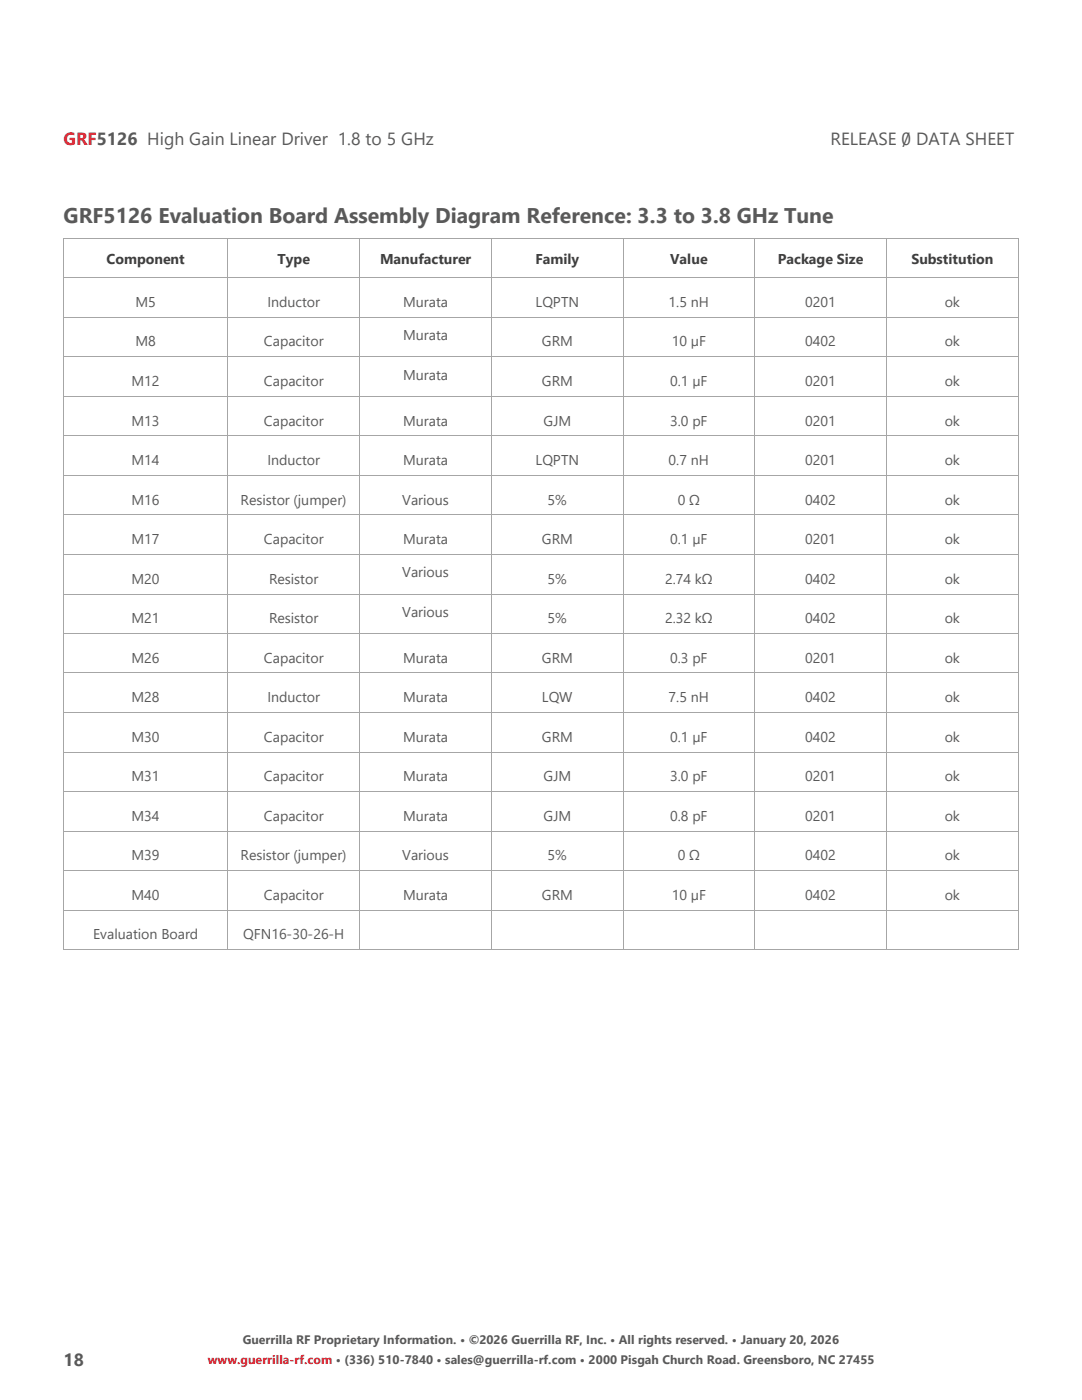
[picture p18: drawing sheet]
<svg xmlns="http://www.w3.org/2000/svg" width="216mm" height="279mm" viewBox="0 0 216 279" stroke-linecap="round" stroke-linejoin="round" font-family="sans-serif">
<defs><g id="words">
<text font-size="4.2" fill="#595959" x="12.7" y="44.4">GRF5126 Evaluation Board Assembly Diagram Reference: 3.3 to 3.8 GHz Tune</text>
<text font-size="3.5" fill="#d81f2c" x="12.7" y="28.9">GRF5126 High Gain Linear Driver 1.8 to 5 GHz</text>
<g font-size="3.5" fill="#595959">
<text x="165.7" y="28.9">RELEASE 0 DATA SHEET</text>
<text x="180.2" y="28.9">/</text>
<text x="12.7" y="272.6">18</text>
</g>
<g font-size="2.8" fill="#3f3f3f">
<text x="21.3" y="52.8">Component</text>
<text x="55.4" y="52.8">Type</text>
<text x="75.8" y="52.8">Manufacturer</text>
<text x="106.9" y="52.8">Family</text>
<text x="133.7" y="52.8">Value</text>
<text x="155.2" y="52.8">Package Size</text>
<text x="181.9" y="52.8">Substitution</text>
</g>
<g font-size="2.8" fill="#595959">
<text x="27" y="61.3">M5</text>
<text x="53.3" y="61.3">Inductor</text>
<text x="80.5" y="61.3">Murata</text>
<text x="106.9" y="61.3">LQPTN</text>
<text x="133.4" y="61.3">1.5 nH</text>
<text x="160.7" y="61.3">0201</text>
<text x="188.5" y="61.3">ok</text>
<text x="27" y="69.1">M8</text>
<text x="52.7" y="69.1">Capacitor</text>
<text x="80.5" y="68">Murata</text>
<text x="108.1" y="69.1">GRM</text>
<text x="134.1" y="69.1">10 µF</text>
<text x="160.7" y="69.1">0402</text>
<text x="188.5" y="69.1">ok</text>
<text x="26.3" y="77.1">M12</text>
<text x="52.7" y="77.1">Capacitor</text>
<text x="80.5" y="75.8">Murata</text>
<text x="108.1" y="77.1">GRM</text>
<text x="133.7" y="77.1">0.1 µF</text>
<text x="160.7" y="77.1">0201</text>
<text x="188.5" y="77.1">ok</text>
<text x="26.3" y="84.9">M13</text>
<text x="52.7" y="84.9">Capacitor</text>
<text x="80.5" y="84.9">Murata</text>
<text x="108.5" y="84.9">GJM</text>
<text x="133.7" y="84.9">3.0 pF</text>
<text x="160.7" y="84.9">0201</text>
<text x="188.5" y="84.9">ok</text>
<text x="26.3" y="92.8">M14</text>
<text x="53.3" y="92.8">Inductor</text>
<text x="80.5" y="92.8">Murata</text>
<text x="106.9" y="92.8">LQPTN</text>
<text x="133.4" y="92.8">0.7 nH</text>
<text x="160.7" y="92.8">0201</text>
<text x="188.5" y="92.8">ok</text>
<text x="26.3" y="100.7">M16</text>
<text x="48" y="100.7">Resistor (jumper)</text>
<text x="80.2" y="100.7">Various</text>
<text x="109.3" y="100.7">5%</text>
<text x="135.2" y="100.7">0 Ω</text>
<text x="160.7" y="100.7">0402</text>
<text x="188.5" y="100.7">ok</text>
<text x="26.3" y="108.6">M17</text>
<text x="52.7" y="108.6">Capacitor</text>
<text x="80.5" y="108.6">Murata</text>
<text x="108.1" y="108.6">GRM</text>
<text x="133.7" y="108.6">0.1 µF</text>
<text x="160.7" y="108.6">0201</text>
<text x="188.5" y="108.6">ok</text>
<text x="26.3" y="116.5">M20</text>
<text x="53.7" y="116.5">Resistor</text>
<text x="80.2" y="115.2">Various</text>
<text x="109.3" y="116.5">5%</text>
<text x="132.7" y="116.5">2.74 kΩ</text>
<text x="160.7" y="116.5">0402</text>
<text x="188.5" y="116.5">ok</text>
<text x="26.3" y="124.4">M21</text>
<text x="53.7" y="124.4">Resistor</text>
<text x="80.2" y="123.2">Various</text>
<text x="109.3" y="124.4">5%</text>
<text x="132.7" y="124.4">2.32 kΩ</text>
<text x="160.7" y="124.4">0402</text>
<text x="188.5" y="124.4">ok</text>
<text x="26.3" y="132.2">M26</text>
<text x="52.7" y="132.2">Capacitor</text>
<text x="80.5" y="132.2">Murata</text>
<text x="108.1" y="132.2">GRM</text>
<text x="133.7" y="132.2">0.3 pF</text>
<text x="160.7" y="132.2">0201</text>
<text x="188.5" y="132.2">ok</text>
<text x="26.3" y="140.1">M28</text>
<text x="53.3" y="140.1">Inductor</text>
<text x="80.5" y="140.1">Murata</text>
<text x="108.1" y="140.1">LQW</text>
<text x="133.4" y="140.1">7.5 nH</text>
<text x="160.7" y="140.1">0402</text>
<text x="188.5" y="140.1">ok</text>
<text x="26.3" y="148">M30</text>
<text x="52.7" y="148">Capacitor</text>
<text x="80.5" y="148">Murata</text>
<text x="108.1" y="148">GRM</text>
<text x="133.7" y="148">0.1 µF</text>
<text x="160.7" y="148">0402</text>
<text x="188.5" y="148">ok</text>
<text x="26.3" y="155.9">M31</text>
<text x="52.7" y="155.9">Capacitor</text>
<text x="80.5" y="155.9">Murata</text>
<text x="108.5" y="155.9">GJM</text>
<text x="133.7" y="155.9">3.0 pF</text>
<text x="160.7" y="155.9">0201</text>
<text x="188.5" y="155.9">ok</text>
<text x="26.3" y="163.8">M34</text>
<text x="52.7" y="163.8">Capacitor</text>
<text x="80.5" y="163.8">Murata</text>
<text x="108.5" y="163.8">GJM</text>
<text x="133.7" y="163.8">0.8 pF</text>
<text x="160.7" y="163.8">0201</text>
<text x="188.5" y="163.8">ok</text>
<text x="26.3" y="171.7">M39</text>
<text x="48" y="171.7">Resistor (jumper)</text>
<text x="80.2" y="171.7">Various</text>
<text x="109.3" y="171.7">5%</text>
<text x="135.2" y="171.7">0 Ω</text>
<text x="160.7" y="171.7">0402</text>
<text x="188.5" y="171.7">ok</text>
<text x="26.3" y="179.6">M40</text>
<text x="52.7" y="179.6">Capacitor</text>
<text x="80.5" y="179.6">Murata</text>
<text x="108.1" y="179.6">GRM</text>
<text x="134.1" y="179.6">10 µF</text>
<text x="160.7" y="179.6">0402</text>
<text x="188.5" y="179.6">ok</text>
<text x="18.6" y="187.4">Evaluation Board</text>
<text x="48.5" y="187.4">QFN16-30-26-H</text>
</g>
<text font-size="2.5" fill="#595959" x="48.4" y="268.3">Guerrilla RF Proprietary Information. • ©2026 Guerrilla RF, Inc. • All rights reserved. • January 20, 2026</text>
<text font-size="2.5" fill="#d81f2c" x="41.5" y="272.2">www.guerrilla-rf.com • (336) 510-7840 • sales@guerrilla-rf.com • 2000 Pisgah Church Road. Greensboro, NC 27455</text>
</g></defs>
<g fill="#a6a6a6">
<path d="M12.6 47.5h.1v.1h-.1z" fill-rule="evenodd"/>
<path d="M12.6 47.5h.1v.1h-.1z" fill-rule="evenodd"/>
</g>
<path d="M12.7 47.5h32.7" fill="none" stroke="#a6a6a6" stroke-width=".2"/>
<path d="M45.4 47.5h.2v.1h-.2z" fill-rule="evenodd" fill="#a6a6a6"/>
<path d="M45.6 47.5h26.1" fill="none" stroke="#a6a6a6" stroke-width=".2"/>
<path d="M71.7 47.5h.2v.1h-.2z" fill-rule="evenodd" fill="#a6a6a6"/>
<path d="M71.9 47.5h26" fill="none" stroke="#a6a6a6" stroke-width=".2"/>
<path d="M97.9 47.5h.2v.1h-.2z" fill-rule="evenodd" fill="#a6a6a6"/>
<path d="M98.1 47.5h26.1" fill="none" stroke="#a6a6a6" stroke-width=".2"/>
<path d="M124.2 47.5h.2v.1h-.2z" fill-rule="evenodd" fill="#a6a6a6"/>
<path d="M124.4 47.5h26.1" fill="none" stroke="#a6a6a6" stroke-width=".2"/>
<path d="M150.5 47.5h.2v.1h-.2z" fill-rule="evenodd" fill="#a6a6a6"/>
<path d="M150.7 47.5h26.1" fill="none" stroke="#a6a6a6" stroke-width=".2"/>
<path d="M176.8 47.5h.2v.1h-.2z" fill-rule="evenodd" fill="#a6a6a6"/>
<path d="M177 47.5h26.1" fill="none" stroke="#a6a6a6" stroke-width=".2"/>
<g fill="#a6a6a6">
<path d="M203.1 47.5h.2v.1h-.2z" fill-rule="evenodd"/>
<path d="M203.1 47.5h.2v.1h-.2z" fill-rule="evenodd"/>
</g>
<path d="M12.7 47.6v7.8M45.5 47.6v7.8M71.8 47.6v7.8M98 47.6v7.8M124.3 47.6v7.8M150.6 47.6v7.8M176.9 47.6v7.8M203.2 47.6v7.8" fill="none" stroke="#a6a6a6" stroke-width=".2"/>
<path d="M12.6 55.4h.1v.1h-.1z" fill-rule="evenodd" fill="#a6a6a6"/>
<path d="M12.7 55.5h32.7" fill="none" stroke="#a6a6a6" stroke-width=".2"/>
<path d="M45.4 55.4h.2v.1h-.2z" fill-rule="evenodd" fill="#a6a6a6"/>
<path d="M45.6 55.5h26.1" fill="none" stroke="#a6a6a6" stroke-width=".2"/>
<path d="M71.7 55.4h.2v.1h-.2z" fill-rule="evenodd" fill="#a6a6a6"/>
<path d="M71.9 55.5h26" fill="none" stroke="#a6a6a6" stroke-width=".2"/>
<path d="M97.9 55.4h.2v.1h-.2z" fill-rule="evenodd" fill="#a6a6a6"/>
<path d="M98.1 55.5h26.1" fill="none" stroke="#a6a6a6" stroke-width=".2"/>
<path d="M124.2 55.4h.2v.1h-.2z" fill-rule="evenodd" fill="#a6a6a6"/>
<path d="M124.4 55.5h26.1" fill="none" stroke="#a6a6a6" stroke-width=".2"/>
<path d="M150.5 55.4h.2v.1h-.2z" fill-rule="evenodd" fill="#a6a6a6"/>
<path d="M150.7 55.5h26.1" fill="none" stroke="#a6a6a6" stroke-width=".2"/>
<path d="M176.8 55.4h.2v.1h-.2z" fill-rule="evenodd" fill="#a6a6a6"/>
<path d="M177 55.5h26.1" fill="none" stroke="#a6a6a6" stroke-width=".2"/>
<path d="M203.1 55.4h.2v.1h-.2z" fill-rule="evenodd" fill="#a6a6a6"/>
<path d="M12.7 55.5v7.8M45.5 55.5v7.8M71.8 55.5v7.8M98 55.5v7.8M124.3 55.5v7.8M150.6 55.5v7.8M176.9 55.5v7.8M203.2 55.5v7.8" fill="none" stroke="#a6a6a6" stroke-width=".2"/>
<path d="M12.6 63.3h.1v.1h-.1z" fill-rule="evenodd" fill="#a6a6a6"/>
<path d="M12.7 63.3h32.7" fill="none" stroke="#a6a6a6" stroke-width=".2"/>
<path d="M45.4 63.3h.2v.1h-.2z" fill-rule="evenodd" fill="#a6a6a6"/>
<path d="M45.6 63.3h26.1" fill="none" stroke="#a6a6a6" stroke-width=".2"/>
<path d="M71.7 63.3h.2v.1h-.2z" fill-rule="evenodd" fill="#a6a6a6"/>
<path d="M71.9 63.3h26" fill="none" stroke="#a6a6a6" stroke-width=".2"/>
<path d="M97.9 63.3h.2v.1h-.2z" fill-rule="evenodd" fill="#a6a6a6"/>
<path d="M98.1 63.3h26.1" fill="none" stroke="#a6a6a6" stroke-width=".2"/>
<path d="M124.2 63.3h.2v.1h-.2z" fill-rule="evenodd" fill="#a6a6a6"/>
<path d="M124.4 63.3h26.1" fill="none" stroke="#a6a6a6" stroke-width=".2"/>
<path d="M150.5 63.3h.2v.1h-.2z" fill-rule="evenodd" fill="#a6a6a6"/>
<path d="M150.7 63.3h26.1" fill="none" stroke="#a6a6a6" stroke-width=".2"/>
<path d="M176.8 63.3h.2v.1h-.2z" fill-rule="evenodd" fill="#a6a6a6"/>
<path d="M177 63.3h26.1" fill="none" stroke="#a6a6a6" stroke-width=".2"/>
<path d="M203.1 63.3h.2v.1h-.2z" fill-rule="evenodd" fill="#a6a6a6"/>
<path d="M12.7 63.4v7.7M45.5 63.4v7.7M71.8 63.4v7.7M98 63.4v7.7M124.3 63.4v7.7M150.6 63.4v7.7M176.9 63.4v7.7M203.2 63.4v7.7" fill="none" stroke="#a6a6a6" stroke-width=".2"/>
<path d="M12.6 71.1h.1v.2h-.1z" fill-rule="evenodd" fill="#a6a6a6"/>
<path d="M12.7 71.2h32.7" fill="none" stroke="#a6a6a6" stroke-width=".2"/>
<path d="M45.4 71.1h.2v.2h-.2z" fill-rule="evenodd" fill="#a6a6a6"/>
<path d="M45.6 71.2h26.1" fill="none" stroke="#a6a6a6" stroke-width=".2"/>
<path d="M71.7 71.1h.2v.2h-.2z" fill-rule="evenodd" fill="#a6a6a6"/>
<path d="M71.9 71.2h26" fill="none" stroke="#a6a6a6" stroke-width=".2"/>
<path d="M97.9 71.1h.2v.2h-.2z" fill-rule="evenodd" fill="#a6a6a6"/>
<path d="M98.1 71.2h26.1" fill="none" stroke="#a6a6a6" stroke-width=".2"/>
<path d="M124.2 71.1h.2v.2h-.2z" fill-rule="evenodd" fill="#a6a6a6"/>
<path d="M124.4 71.2h26.1" fill="none" stroke="#a6a6a6" stroke-width=".2"/>
<path d="M150.5 71.1h.2v.2h-.2z" fill-rule="evenodd" fill="#a6a6a6"/>
<path d="M150.7 71.2h26.1" fill="none" stroke="#a6a6a6" stroke-width=".2"/>
<path d="M176.8 71.1h.2v.2h-.2z" fill-rule="evenodd" fill="#a6a6a6"/>
<path d="M177 71.2h26.1" fill="none" stroke="#a6a6a6" stroke-width=".2"/>
<path d="M203.1 71.1h.2v.2h-.2z" fill-rule="evenodd" fill="#a6a6a6"/>
<path d="M12.7 71.3v7.7M45.5 71.3v7.7M71.8 71.3v7.7M98 71.3v7.7M124.3 71.3v7.7M150.6 71.3v7.7M176.9 71.3v7.7M203.2 71.3v7.7" fill="none" stroke="#a6a6a6" stroke-width=".2"/>
<path d="M12.6 79h.1v.2h-.1z" fill-rule="evenodd" fill="#a6a6a6"/>
<path d="M12.7 79.1h32.7" fill="none" stroke="#a6a6a6" stroke-width=".2"/>
<path d="M45.4 79h.2v.2h-.2z" fill-rule="evenodd" fill="#a6a6a6"/>
<path d="M45.6 79.1h26.1" fill="none" stroke="#a6a6a6" stroke-width=".2"/>
<path d="M71.7 79h.2v.2h-.2z" fill-rule="evenodd" fill="#a6a6a6"/>
<path d="M71.9 79.1h26" fill="none" stroke="#a6a6a6" stroke-width=".2"/>
<path d="M97.9 79h.2v.2h-.2z" fill-rule="evenodd" fill="#a6a6a6"/>
<path d="M98.1 79.1h26.1" fill="none" stroke="#a6a6a6" stroke-width=".2"/>
<path d="M124.2 79h.2v.2h-.2z" fill-rule="evenodd" fill="#a6a6a6"/>
<path d="M124.4 79.1h26.1" fill="none" stroke="#a6a6a6" stroke-width=".2"/>
<path d="M150.5 79h.2v.2h-.2z" fill-rule="evenodd" fill="#a6a6a6"/>
<path d="M150.7 79.1h26.1" fill="none" stroke="#a6a6a6" stroke-width=".2"/>
<path d="M176.8 79h.2v.2h-.2z" fill-rule="evenodd" fill="#a6a6a6"/>
<path d="M177 79.1h26.1" fill="none" stroke="#a6a6a6" stroke-width=".2"/>
<path d="M203.1 79h.2v.2h-.2z" fill-rule="evenodd" fill="#a6a6a6"/>
<path d="M12.7 79.2v7.7M45.5 79.2v7.7M71.8 79.2v7.7M98 79.2v7.7M124.3 79.2v7.7M150.6 79.2v7.7M176.9 79.2v7.7M203.2 79.2v7.7" fill="none" stroke="#a6a6a6" stroke-width=".2"/>
<path d="M12.6 86.9h.1v.2h-.1z" fill-rule="evenodd" fill="#a6a6a6"/>
<path d="M12.7 87h32.7" fill="none" stroke="#a6a6a6" stroke-width=".2"/>
<path d="M45.4 86.9h.2v.2h-.2z" fill-rule="evenodd" fill="#a6a6a6"/>
<path d="M45.6 87h26.1" fill="none" stroke="#a6a6a6" stroke-width=".2"/>
<path d="M71.7 86.9h.2v.2h-.2z" fill-rule="evenodd" fill="#a6a6a6"/>
<path d="M71.9 87h26" fill="none" stroke="#a6a6a6" stroke-width=".2"/>
<path d="M97.9 86.9h.2v.2h-.2z" fill-rule="evenodd" fill="#a6a6a6"/>
<path d="M98.1 87h26.1" fill="none" stroke="#a6a6a6" stroke-width=".2"/>
<path d="M124.2 86.9h.2v.2h-.2z" fill-rule="evenodd" fill="#a6a6a6"/>
<path d="M124.4 87h26.1" fill="none" stroke="#a6a6a6" stroke-width=".2"/>
<path d="M150.5 86.9h.2v.2h-.2z" fill-rule="evenodd" fill="#a6a6a6"/>
<path d="M150.7 87h26.1" fill="none" stroke="#a6a6a6" stroke-width=".2"/>
<path d="M176.8 86.9h.2v.2h-.2z" fill-rule="evenodd" fill="#a6a6a6"/>
<path d="M177 87h26.1" fill="none" stroke="#a6a6a6" stroke-width=".2"/>
<path d="M203.1 86.9h.2v.2h-.2z" fill-rule="evenodd" fill="#a6a6a6"/>
<path d="M12.7 87.1v7.7M45.5 87.1v7.7M71.8 87.1v7.7M98 87.1v7.7M124.3 87.1v7.7M150.6 87.1v7.7M176.9 87.1v7.7M203.2 87.1v7.7" fill="none" stroke="#a6a6a6" stroke-width=".2"/>
<path d="M12.6 94.8h.1v.2h-.1z" fill-rule="evenodd" fill="#a6a6a6"/>
<path d="M12.7 94.9h32.7" fill="none" stroke="#a6a6a6" stroke-width=".2"/>
<path d="M45.4 94.8h.2v.2h-.2z" fill-rule="evenodd" fill="#a6a6a6"/>
<path d="M45.6 94.9h26.1" fill="none" stroke="#a6a6a6" stroke-width=".2"/>
<path d="M71.7 94.8h.2v.2h-.2z" fill-rule="evenodd" fill="#a6a6a6"/>
<path d="M71.9 94.9h26" fill="none" stroke="#a6a6a6" stroke-width=".2"/>
<path d="M97.9 94.8h.2v.2h-.2z" fill-rule="evenodd" fill="#a6a6a6"/>
<path d="M98.1 94.9h26.1" fill="none" stroke="#a6a6a6" stroke-width=".2"/>
<path d="M124.2 94.8h.2v.2h-.2z" fill-rule="evenodd" fill="#a6a6a6"/>
<path d="M124.4 94.9h26.1" fill="none" stroke="#a6a6a6" stroke-width=".2"/>
<path d="M150.5 94.8h.2v.2h-.2z" fill-rule="evenodd" fill="#a6a6a6"/>
<path d="M150.7 94.9h26.1" fill="none" stroke="#a6a6a6" stroke-width=".2"/>
<path d="M176.8 94.8h.2v.2h-.2z" fill-rule="evenodd" fill="#a6a6a6"/>
<path d="M177 94.9h26.1" fill="none" stroke="#a6a6a6" stroke-width=".2"/>
<path d="M203.1 94.8h.2v.2h-.2z" fill-rule="evenodd" fill="#a6a6a6"/>
<path d="M12.7 95v7.7M45.5 95v7.7M71.8 95v7.7M98 95v7.7M124.3 95v7.7M150.6 95v7.7M176.9 95v7.7M203.2 95v7.7" fill="none" stroke="#a6a6a6" stroke-width=".2"/>
<path d="M12.6 102.7h.1v.1h-.1z" fill-rule="evenodd" fill="#a6a6a6"/>
<path d="M12.7 102.8h32.7" fill="none" stroke="#a6a6a6" stroke-width=".2"/>
<path d="M45.4 102.7h.2v.1h-.2z" fill-rule="evenodd" fill="#a6a6a6"/>
<path d="M45.6 102.8h26.1" fill="none" stroke="#a6a6a6" stroke-width=".2"/>
<path d="M71.7 102.7h.2v.1h-.2z" fill-rule="evenodd" fill="#a6a6a6"/>
<path d="M71.9 102.8h26" fill="none" stroke="#a6a6a6" stroke-width=".2"/>
<path d="M97.9 102.7h.2v.1h-.2z" fill-rule="evenodd" fill="#a6a6a6"/>
<path d="M98.1 102.8h26.1" fill="none" stroke="#a6a6a6" stroke-width=".2"/>
<path d="M124.2 102.7h.2v.1h-.2z" fill-rule="evenodd" fill="#a6a6a6"/>
<path d="M124.4 102.8h26.1" fill="none" stroke="#a6a6a6" stroke-width=".2"/>
<path d="M150.5 102.7h.2v.1h-.2z" fill-rule="evenodd" fill="#a6a6a6"/>
<path d="M150.7 102.8h26.1" fill="none" stroke="#a6a6a6" stroke-width=".2"/>
<path d="M176.8 102.7h.2v.1h-.2z" fill-rule="evenodd" fill="#a6a6a6"/>
<path d="M177 102.8h26.1" fill="none" stroke="#a6a6a6" stroke-width=".2"/>
<path d="M203.1 102.7h.2v.1h-.2z" fill-rule="evenodd" fill="#a6a6a6"/>
<path d="M12.7 102.8v7.7M45.5 102.8v7.7M71.8 102.8v7.7M98 102.8v7.7M124.3 102.8v7.7M150.6 102.8v7.7M176.9 102.8v7.7M203.2 102.8v7.7" fill="none" stroke="#a6a6a6" stroke-width=".2"/>
<path d="M12.6 110.5h.1v.2h-.1z" fill-rule="evenodd" fill="#a6a6a6"/>
<path d="M12.7 110.6h32.7" fill="none" stroke="#a6a6a6" stroke-width=".2"/>
<path d="M45.4 110.5h.2v.2h-.2z" fill-rule="evenodd" fill="#a6a6a6"/>
<path d="M45.6 110.6h26.1" fill="none" stroke="#a6a6a6" stroke-width=".2"/>
<path d="M71.7 110.5h.2v.2h-.2z" fill-rule="evenodd" fill="#a6a6a6"/>
<path d="M71.9 110.6h26" fill="none" stroke="#a6a6a6" stroke-width=".2"/>
<path d="M97.9 110.5h.2v.2h-.2z" fill-rule="evenodd" fill="#a6a6a6"/>
<path d="M98.1 110.6h26.1" fill="none" stroke="#a6a6a6" stroke-width=".2"/>
<path d="M124.2 110.5h.2v.2h-.2z" fill-rule="evenodd" fill="#a6a6a6"/>
<path d="M124.4 110.6h26.1" fill="none" stroke="#a6a6a6" stroke-width=".2"/>
<path d="M150.5 110.5h.2v.2h-.2z" fill-rule="evenodd" fill="#a6a6a6"/>
<path d="M150.7 110.6h26.1" fill="none" stroke="#a6a6a6" stroke-width=".2"/>
<path d="M176.8 110.5h.2v.2h-.2z" fill-rule="evenodd" fill="#a6a6a6"/>
<path d="M177 110.6h26.1" fill="none" stroke="#a6a6a6" stroke-width=".2"/>
<path d="M203.1 110.5h.2v.2h-.2z" fill-rule="evenodd" fill="#a6a6a6"/>
<path d="M12.7 110.7v7.8M45.5 110.7v7.8M71.8 110.7v7.8M98 110.7v7.8M124.3 110.7v7.8M150.6 110.7v7.8M176.9 110.7v7.8M203.2 110.7v7.8" fill="none" stroke="#a6a6a6" stroke-width=".2"/>
<path d="M12.6 118.5h.1v.1h-.1z" fill-rule="evenodd" fill="#a6a6a6"/>
<path d="M12.7 118.6h32.7" fill="none" stroke="#a6a6a6" stroke-width=".2"/>
<path d="M45.4 118.5h.2v.1h-.2z" fill-rule="evenodd" fill="#a6a6a6"/>
<path d="M45.6 118.6h26.1" fill="none" stroke="#a6a6a6" stroke-width=".2"/>
<path d="M71.7 118.5h.2v.1h-.2z" fill-rule="evenodd" fill="#a6a6a6"/>
<path d="M71.9 118.6h26" fill="none" stroke="#a6a6a6" stroke-width=".2"/>
<path d="M97.9 118.5h.2v.1h-.2z" fill-rule="evenodd" fill="#a6a6a6"/>
<path d="M98.1 118.6h26.1" fill="none" stroke="#a6a6a6" stroke-width=".2"/>
<path d="M124.2 118.5h.2v.1h-.2z" fill-rule="evenodd" fill="#a6a6a6"/>
<path d="M124.4 118.6h26.1" fill="none" stroke="#a6a6a6" stroke-width=".2"/>
<path d="M150.5 118.5h.2v.1h-.2z" fill-rule="evenodd" fill="#a6a6a6"/>
<path d="M150.7 118.6h26.1" fill="none" stroke="#a6a6a6" stroke-width=".2"/>
<path d="M176.8 118.5h.2v.1h-.2z" fill-rule="evenodd" fill="#a6a6a6"/>
<path d="M177 118.6h26.1" fill="none" stroke="#a6a6a6" stroke-width=".2"/>
<path d="M203.1 118.5h.2v.1h-.2z" fill-rule="evenodd" fill="#a6a6a6"/>
<path d="M12.7 118.6v7.7M45.5 118.6v7.7M71.8 118.6v7.7M98 118.6v7.7M124.3 118.6v7.7M150.6 118.6v7.7M176.9 118.6v7.7M203.2 118.6v7.7" fill="none" stroke="#a6a6a6" stroke-width=".2"/>
<path d="M12.6 126.3h.1v.2h-.1z" fill-rule="evenodd" fill="#a6a6a6"/>
<path d="M12.7 126.4h32.7" fill="none" stroke="#a6a6a6" stroke-width=".2"/>
<path d="M45.4 126.3h.2v.2h-.2z" fill-rule="evenodd" fill="#a6a6a6"/>
<path d="M45.6 126.4h26.1" fill="none" stroke="#a6a6a6" stroke-width=".2"/>
<path d="M71.7 126.3h.2v.2h-.2z" fill-rule="evenodd" fill="#a6a6a6"/>
<path d="M71.9 126.4h26" fill="none" stroke="#a6a6a6" stroke-width=".2"/>
<path d="M97.9 126.3h.2v.2h-.2z" fill-rule="evenodd" fill="#a6a6a6"/>
<path d="M98.1 126.4h26.1" fill="none" stroke="#a6a6a6" stroke-width=".2"/>
<path d="M124.2 126.3h.2v.2h-.2z" fill-rule="evenodd" fill="#a6a6a6"/>
<path d="M124.4 126.4h26.1" fill="none" stroke="#a6a6a6" stroke-width=".2"/>
<path d="M150.5 126.3h.2v.2h-.2z" fill-rule="evenodd" fill="#a6a6a6"/>
<path d="M150.7 126.4h26.1" fill="none" stroke="#a6a6a6" stroke-width=".2"/>
<path d="M176.8 126.3h.2v.2h-.2z" fill-rule="evenodd" fill="#a6a6a6"/>
<path d="M177 126.4h26.1" fill="none" stroke="#a6a6a6" stroke-width=".2"/>
<path d="M203.1 126.3h.2v.2h-.2z" fill-rule="evenodd" fill="#a6a6a6"/>
<path d="M12.7 126.5v7.7M45.5 126.5v7.7M71.8 126.5v7.7M98 126.5v7.7M124.3 126.5v7.7M150.6 126.5v7.7M176.9 126.5v7.7M203.2 126.5v7.7" fill="none" stroke="#a6a6a6" stroke-width=".2"/>
<path d="M12.6 134.2h.1v.2h-.1z" fill-rule="evenodd" fill="#a6a6a6"/>
<path d="M12.7 134.3h32.7" fill="none" stroke="#a6a6a6" stroke-width=".2"/>
<path d="M45.4 134.2h.2v.2h-.2z" fill-rule="evenodd" fill="#a6a6a6"/>
<path d="M45.6 134.3h26.1" fill="none" stroke="#a6a6a6" stroke-width=".2"/>
<path d="M71.7 134.2h.2v.2h-.2z" fill-rule="evenodd" fill="#a6a6a6"/>
<path d="M71.9 134.3h26" fill="none" stroke="#a6a6a6" stroke-width=".2"/>
<path d="M97.9 134.2h.2v.2h-.2z" fill-rule="evenodd" fill="#a6a6a6"/>
<path d="M98.1 134.3h26.1" fill="none" stroke="#a6a6a6" stroke-width=".2"/>
<path d="M124.2 134.2h.2v.2h-.2z" fill-rule="evenodd" fill="#a6a6a6"/>
<path d="M124.4 134.3h26.1" fill="none" stroke="#a6a6a6" stroke-width=".2"/>
<path d="M150.5 134.2h.2v.2h-.2z" fill-rule="evenodd" fill="#a6a6a6"/>
<path d="M150.7 134.3h26.1" fill="none" stroke="#a6a6a6" stroke-width=".2"/>
<path d="M176.8 134.2h.2v.2h-.2z" fill-rule="evenodd" fill="#a6a6a6"/>
<path d="M177 134.3h26.1" fill="none" stroke="#a6a6a6" stroke-width=".2"/>
<path d="M203.1 134.2h.2v.2h-.2z" fill-rule="evenodd" fill="#a6a6a6"/>
<path d="M12.7 134.4v7.7M45.5 134.4v7.7M71.8 134.4v7.7M98 134.4v7.7M124.3 134.4v7.7M150.6 134.4v7.7M176.9 134.4v7.7M203.2 134.4v7.7" fill="none" stroke="#a6a6a6" stroke-width=".2"/>
<path d="M12.6 142.1h.1v.2h-.1z" fill-rule="evenodd" fill="#a6a6a6"/>
<path d="M12.7 142.2h32.7" fill="none" stroke="#a6a6a6" stroke-width=".2"/>
<path d="M45.4 142.1h.2v.2h-.2z" fill-rule="evenodd" fill="#a6a6a6"/>
<path d="M45.6 142.2h26.1" fill="none" stroke="#a6a6a6" stroke-width=".2"/>
<path d="M71.7 142.1h.2v.2h-.2z" fill-rule="evenodd" fill="#a6a6a6"/>
<path d="M71.9 142.2h26" fill="none" stroke="#a6a6a6" stroke-width=".2"/>
<path d="M97.9 142.1h.2v.2h-.2z" fill-rule="evenodd" fill="#a6a6a6"/>
<path d="M98.1 142.2h26.1" fill="none" stroke="#a6a6a6" stroke-width=".2"/>
<path d="M124.2 142.1h.2v.2h-.2z" fill-rule="evenodd" fill="#a6a6a6"/>
<path d="M124.4 142.2h26.1" fill="none" stroke="#a6a6a6" stroke-width=".2"/>
<path d="M150.5 142.1h.2v.2h-.2z" fill-rule="evenodd" fill="#a6a6a6"/>
<path d="M150.7 142.2h26.1" fill="none" stroke="#a6a6a6" stroke-width=".2"/>
<path d="M176.8 142.1h.2v.2h-.2z" fill-rule="evenodd" fill="#a6a6a6"/>
<path d="M177 142.2h26.1" fill="none" stroke="#a6a6a6" stroke-width=".2"/>
<path d="M203.1 142.1h.2v.2h-.2z" fill-rule="evenodd" fill="#a6a6a6"/>
<path d="M12.7 142.3v7.7M45.5 142.3v7.7M71.8 142.3v7.7M98 142.3v7.7M124.3 142.3v7.7M150.6 142.3v7.7M176.9 142.3v7.7M203.2 142.3v7.7" fill="none" stroke="#a6a6a6" stroke-width=".2"/>
<path d="M12.6 150h.1v.2h-.1z" fill-rule="evenodd" fill="#a6a6a6"/>
<path d="M12.7 150.1h32.7" fill="none" stroke="#a6a6a6" stroke-width=".2"/>
<path d="M45.4 150h.2v.2h-.2z" fill-rule="evenodd" fill="#a6a6a6"/>
<path d="M45.6 150.1h26.1" fill="none" stroke="#a6a6a6" stroke-width=".2"/>
<path d="M71.7 150h.2v.2h-.2z" fill-rule="evenodd" fill="#a6a6a6"/>
<path d="M71.9 150.1h26" fill="none" stroke="#a6a6a6" stroke-width=".2"/>
<path d="M97.9 150h.2v.2h-.2z" fill-rule="evenodd" fill="#a6a6a6"/>
<path d="M98.1 150.1h26.1" fill="none" stroke="#a6a6a6" stroke-width=".2"/>
<path d="M124.2 150h.2v.2h-.2z" fill-rule="evenodd" fill="#a6a6a6"/>
<path d="M124.4 150.1h26.1" fill="none" stroke="#a6a6a6" stroke-width=".2"/>
<path d="M150.5 150h.2v.2h-.2z" fill-rule="evenodd" fill="#a6a6a6"/>
<path d="M150.7 150.1h26.1" fill="none" stroke="#a6a6a6" stroke-width=".2"/>
<path d="M176.8 150h.2v.2h-.2z" fill-rule="evenodd" fill="#a6a6a6"/>
<path d="M177 150.1h26.1" fill="none" stroke="#a6a6a6" stroke-width=".2"/>
<path d="M203.1 150h.2v.2h-.2z" fill-rule="evenodd" fill="#a6a6a6"/>
<path d="M12.7 150.2v7.7M45.5 150.2v7.7M71.8 150.2v7.7M98 150.2v7.7M124.3 150.2v7.7M150.6 150.2v7.7M176.9 150.2v7.7M203.2 150.2v7.7" fill="none" stroke="#a6a6a6" stroke-width=".2"/>
<path d="M12.6 157.9h.1v.2h-.1z" fill-rule="evenodd" fill="#a6a6a6"/>
<path d="M12.7 158h32.7" fill="none" stroke="#a6a6a6" stroke-width=".2"/>
<path d="M45.4 157.9h.2v.2h-.2z" fill-rule="evenodd" fill="#a6a6a6"/>
<path d="M45.6 158h26.1" fill="none" stroke="#a6a6a6" stroke-width=".2"/>
<path d="M71.7 157.9h.2v.2h-.2z" fill-rule="evenodd" fill="#a6a6a6"/>
<path d="M71.9 158h26" fill="none" stroke="#a6a6a6" stroke-width=".2"/>
<path d="M97.9 157.9h.2v.2h-.2z" fill-rule="evenodd" fill="#a6a6a6"/>
<path d="M98.1 158h26.1" fill="none" stroke="#a6a6a6" stroke-width=".2"/>
<path d="M124.2 157.9h.2v.2h-.2z" fill-rule="evenodd" fill="#a6a6a6"/>
<path d="M124.4 158h26.1" fill="none" stroke="#a6a6a6" stroke-width=".2"/>
<path d="M150.5 157.9h.2v.2h-.2z" fill-rule="evenodd" fill="#a6a6a6"/>
<path d="M150.7 158h26.1" fill="none" stroke="#a6a6a6" stroke-width=".2"/>
<path d="M176.8 157.9h.2v.2h-.2z" fill-rule="evenodd" fill="#a6a6a6"/>
<path d="M177 158h26.1" fill="none" stroke="#a6a6a6" stroke-width=".2"/>
<path d="M203.1 157.9h.2v.2h-.2z" fill-rule="evenodd" fill="#a6a6a6"/>
<path d="M12.7 158.1v7.7M45.5 158.1v7.7M71.8 158.1v7.7M98 158.1v7.7M124.3 158.1v7.7M150.6 158.1v7.7M176.9 158.1v7.7M203.2 158.1v7.7" fill="none" stroke="#a6a6a6" stroke-width=".2"/>
<path d="M12.6 165.8h.1v.1h-.1z" fill-rule="evenodd" fill="#a6a6a6"/>
<path d="M12.7 165.8h32.7" fill="none" stroke="#a6a6a6" stroke-width=".2"/>
<path d="M45.4 165.8h.2v.1h-.2z" fill-rule="evenodd" fill="#a6a6a6"/>
<path d="M45.6 165.8h26.1" fill="none" stroke="#a6a6a6" stroke-width=".2"/>
<path d="M71.7 165.8h.2v.1h-.2z" fill-rule="evenodd" fill="#a6a6a6"/>
<path d="M71.9 165.8h26" fill="none" stroke="#a6a6a6" stroke-width=".2"/>
<path d="M97.9 165.8h.2v.1h-.2z" fill-rule="evenodd" fill="#a6a6a6"/>
<path d="M98.1 165.8h26.1" fill="none" stroke="#a6a6a6" stroke-width=".2"/>
<path d="M124.2 165.8h.2v.1h-.2z" fill-rule="evenodd" fill="#a6a6a6"/>
<path d="M124.4 165.8h26.1" fill="none" stroke="#a6a6a6" stroke-width=".2"/>
<path d="M150.5 165.8h.2v.1h-.2z" fill-rule="evenodd" fill="#a6a6a6"/>
<path d="M150.7 165.8h26.1" fill="none" stroke="#a6a6a6" stroke-width=".2"/>
<path d="M176.8 165.8h.2v.1h-.2z" fill-rule="evenodd" fill="#a6a6a6"/>
<path d="M177 165.8h26.1" fill="none" stroke="#a6a6a6" stroke-width=".2"/>
<path d="M203.1 165.8h.2v.1h-.2z" fill-rule="evenodd" fill="#a6a6a6"/>
<path d="M12.7 165.9v7.7M45.5 165.9v7.7M71.8 165.9v7.7M98 165.9v7.7M124.3 165.9v7.7M150.6 165.9v7.7M176.9 165.9v7.7M203.2 165.9v7.7" fill="none" stroke="#a6a6a6" stroke-width=".2"/>
<path d="M12.6 173.6h.1v.2h-.1z" fill-rule="evenodd" fill="#a6a6a6"/>
<path d="M12.7 173.7h32.7" fill="none" stroke="#a6a6a6" stroke-width=".2"/>
<path d="M45.4 173.6h.2v.2h-.2z" fill-rule="evenodd" fill="#a6a6a6"/>
<path d="M45.6 173.7h26.1" fill="none" stroke="#a6a6a6" stroke-width=".2"/>
<path d="M71.7 173.6h.2v.2h-.2z" fill-rule="evenodd" fill="#a6a6a6"/>
<path d="M71.9 173.7h26" fill="none" stroke="#a6a6a6" stroke-width=".2"/>
<path d="M97.9 173.6h.2v.2h-.2z" fill-rule="evenodd" fill="#a6a6a6"/>
<path d="M98.1 173.7h26.1" fill="none" stroke="#a6a6a6" stroke-width=".2"/>
<path d="M124.2 173.6h.2v.2h-.2z" fill-rule="evenodd" fill="#a6a6a6"/>
<path d="M124.4 173.7h26.1" fill="none" stroke="#a6a6a6" stroke-width=".2"/>
<path d="M150.5 173.6h.2v.2h-.2z" fill-rule="evenodd" fill="#a6a6a6"/>
<path d="M150.7 173.7h26.1" fill="none" stroke="#a6a6a6" stroke-width=".2"/>
<path d="M176.8 173.6h.2v.2h-.2z" fill-rule="evenodd" fill="#a6a6a6"/>
<path d="M177 173.7h26.1" fill="none" stroke="#a6a6a6" stroke-width=".2"/>
<path d="M203.1 173.6h.2v.2h-.2z" fill-rule="evenodd" fill="#a6a6a6"/>
<path d="M12.7 173.8v7.8M45.5 173.8v7.8M71.8 173.8v7.8M98 173.8v7.8M124.3 173.8v7.8M150.6 173.8v7.8M176.9 173.8v7.8M203.2 173.8v7.8" fill="none" stroke="#a6a6a6" stroke-width=".2"/>
<path d="M12.6 181.6h.1v.1h-.1z" fill-rule="evenodd" fill="#a6a6a6"/>
<path d="M12.7 181.6h32.7" fill="none" stroke="#a6a6a6" stroke-width=".2"/>
<path d="M45.4 181.6h.2v.1h-.2z" fill-rule="evenodd" fill="#a6a6a6"/>
<path d="M45.6 181.6h26.1" fill="none" stroke="#a6a6a6" stroke-width=".2"/>
<path d="M71.7 181.6h.2v.1h-.2z" fill-rule="evenodd" fill="#a6a6a6"/>
<path d="M71.9 181.6h26" fill="none" stroke="#a6a6a6" stroke-width=".2"/>
<path d="M97.9 181.6h.2v.1h-.2z" fill-rule="evenodd" fill="#a6a6a6"/>
<path d="M98.1 181.6h26.1" fill="none" stroke="#a6a6a6" stroke-width=".2"/>
<path d="M124.2 181.6h.2v.1h-.2z" fill-rule="evenodd" fill="#a6a6a6"/>
<path d="M124.4 181.6h26.1" fill="none" stroke="#a6a6a6" stroke-width=".2"/>
<path d="M150.5 181.6h.2v.1h-.2z" fill-rule="evenodd" fill="#a6a6a6"/>
<path d="M150.7 181.6h26.1" fill="none" stroke="#a6a6a6" stroke-width=".2"/>
<path d="M176.8 181.6h.2v.1h-.2z" fill-rule="evenodd" fill="#a6a6a6"/>
<path d="M177 181.6h26.1" fill="none" stroke="#a6a6a6" stroke-width=".2"/>
<path d="M203.1 181.6h.2v.1h-.2z" fill-rule="evenodd" fill="#a6a6a6"/>
<path d="M12.7 181.7v7.7" fill="none" stroke="#a6a6a6" stroke-width=".2"/>
<g fill="#a6a6a6">
<path d="M12.6 189.4h.1v.2h-.1z" fill-rule="evenodd"/>
<path d="M12.6 189.4h.1v.2h-.1z" fill-rule="evenodd"/>
</g>
<path d="M12.7 189.5h32.7M45.5 181.7v7.7" fill="none" stroke="#a6a6a6" stroke-width=".2"/>
<path d="M45.4 189.4h.2v.2h-.2z" fill-rule="evenodd" fill="#a6a6a6"/>
<path d="M45.6 189.5h26.1M71.8 181.7v7.7" fill="none" stroke="#a6a6a6" stroke-width=".2"/>
<path d="M71.7 189.4h.2v.2h-.2z" fill-rule="evenodd" fill="#a6a6a6"/>
<path d="M71.9 189.5h26M98 181.7v7.7" fill="none" stroke="#a6a6a6" stroke-width=".2"/>
<path d="M97.9 189.4h.2v.2h-.2z" fill-rule="evenodd" fill="#a6a6a6"/>
<path d="M98.1 189.5h26.1M124.3 181.7v7.7" fill="none" stroke="#a6a6a6" stroke-width=".2"/>
<path d="M124.2 189.4h.2v.2h-.2z" fill-rule="evenodd" fill="#a6a6a6"/>
<path d="M124.4 189.5h26.1M150.6 181.7v7.7" fill="none" stroke="#a6a6a6" stroke-width=".2"/>
<path d="M150.5 189.4h.2v.2h-.2z" fill-rule="evenodd" fill="#a6a6a6"/>
<path d="M150.7 189.5h26.1M176.9 181.7v7.7" fill="none" stroke="#a6a6a6" stroke-width=".2"/>
<path d="M176.8 189.4h.2v.2h-.2z" fill-rule="evenodd" fill="#a6a6a6"/>
<path d="M177 189.5h26.1M203.2 181.7v7.7" fill="none" stroke="#a6a6a6" stroke-width=".2"/>
<g fill="#a6a6a6">
<path d="M203.1 189.4h.2v.2h-.2z" fill-rule="evenodd"/>
<path d="M203.1 189.4h.2v.2h-.2z" fill-rule="evenodd"/>
</g>
<use href="#words"/>
</svg>
